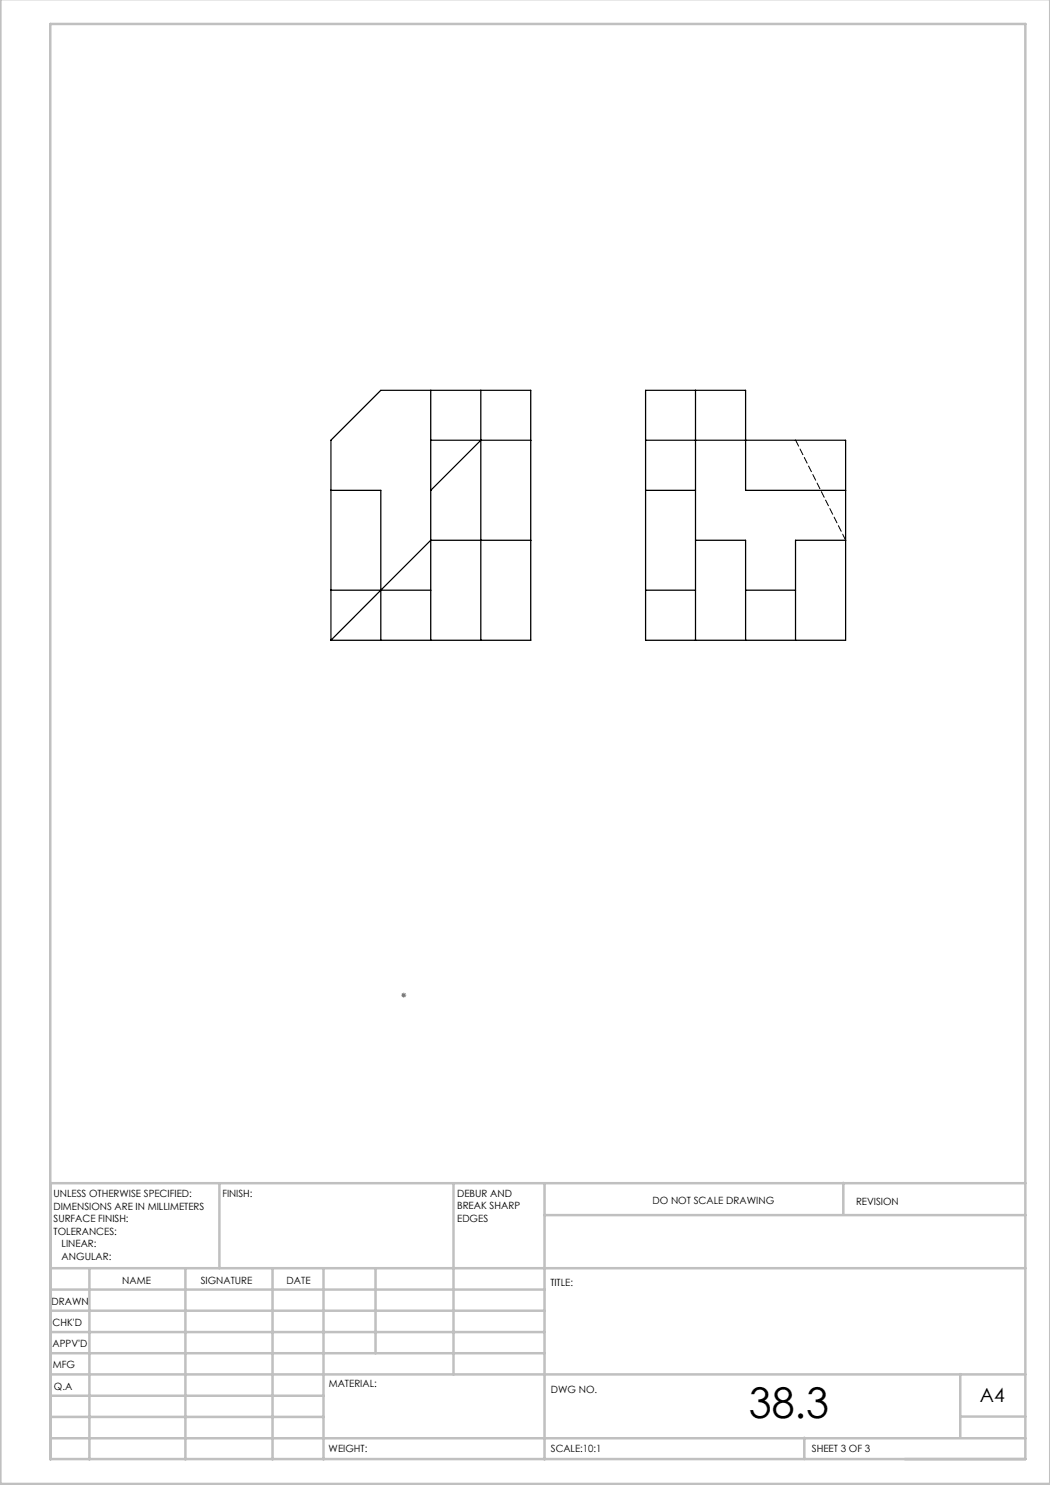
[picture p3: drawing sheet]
<svg xmlns="http://www.w3.org/2000/svg" width="210mm" height="297mm" viewBox="0 0 210 297" stroke-linecap="round" stroke-linejoin="round" font-family="sans-serif">
<defs><g id="words">
<text font-size="8.5" x="149.8" y="283.5">38.3</text>
<text font-size="3.9" x="196" y="280.4">A4</text>
<g font-size="2">
<text x="10.7" y="239.5">UNLESS OTHERWISE SPECIFIED:</text>
<text x="44.5" y="239.5">FINISH:</text>
<text x="91.4" y="239.4">DEBUR AND</text>
<text x="10.7" y="242">DIMENSIONS ARE IN MILLIMETERS</text>
<text x="10.7" y="244.5">SURFACE FINISH:</text>
<text x="91.4" y="241.9">BREAK SHARP</text>
<text x="91.4" y="244.4">EDGES</text>
<text x="130.5" y="240.8">DO NOT SCALE DRAWING</text>
<text x="171.2" y="241">REVISION</text>
<text x="10.7" y="247">TOLERANCES:</text>
<text x="12.3" y="249.5">LINEAR:</text>
<text x="12.3" y="252">ANGULAR:</text>
<text x="24.4" y="256.9">NAME</text>
<text x="40.1" y="256.8">SIGNATURE</text>
<text x="57.3" y="256.8">DATE</text>
<text x="110.1" y="257.1">TITLE:</text>
<text x="10.3" y="260.9">DRAWN</text>
<text x="10.5" y="269.3">APPV'D</text>
<text x="10.5" y="265.2">CHK'D</text>
<text x="10.6" y="273.6">MFG</text>
<text x="10.8" y="278">Q.A</text>
<text x="65.8" y="277.4">MATERIAL:</text>
<text x="110.2" y="278.5">DWG NO.</text>
<text x="65.7" y="290.4">WEIGHT:</text>
<text x="110.2" y="290.5">SCALE:10:1</text>
<text x="162.4" y="290.4">SHEET 3 OF 3</text>
</g>
</g></defs>
<path d="M80.3 199h.9M80.4 198.7l.7 .7M80.8 198.5v1M81.1 198.7l-.7 .7" fill="none" stroke="#808080" stroke-width=".2"/>
<g fill="none" stroke="#c0c0c0" stroke-width=".5">
<path d="M.1 -.1v296.9h209.9v-296.9M10.1 4.8h195v287h-195zM43.9 236.6v17M90.7 236.6v38.3M108.9 236.6v55.3M168.7 236.6v6.3M205.1 236.6h-195v55.3M10.1 253.6h195M10.1 257.9h98.8M17.9 253.6v38.3M37.1 253.6v38.3M54.5 253.6v38.3"/>
<path d="M64.7 253.6v38.3M75.1 253.6v17M108.9 243h96.2M10.1 270.6h98.8M10.1 266.4h98.8M10.1 262.1h98.8M10.1 279.1h54.6M10.1 274.9h195M192.1 274.8v12.7M10.1 287.7h195M10.1 283.4h54.6M160.9 287.5v4.3"/>
<path d="M192.1 283.3h13"/>
</g>
<g fill="none" stroke="#000" stroke-width=".25">
<path d="M86.1 78.1v50M96.2 78.1v50M139.1 78.1v50M66.2 98.1h10v30M66.2 88l10-9.9h30v50h-40zM86.1 88h20.1M96.2 88l-10.1 10.1M129.1 88h40v40.1h-40v-50h20v20h20M129.1 98.1h10M66.2 118h19.9M106.2 108.1h-20.1l-19.9 20M129.1 118h10"/>
<path d="M139.1 108.1h10v20M149.1 118h10M169.1 108.1h-10v20"/>
</g>
<path d="M169.1 108l-10-20" fill="none" stroke="#000" stroke-width=".2" stroke-dasharray="1.3 .6" stroke-dashoffset="-.1"/>
<use href="#words"/>
</svg>
